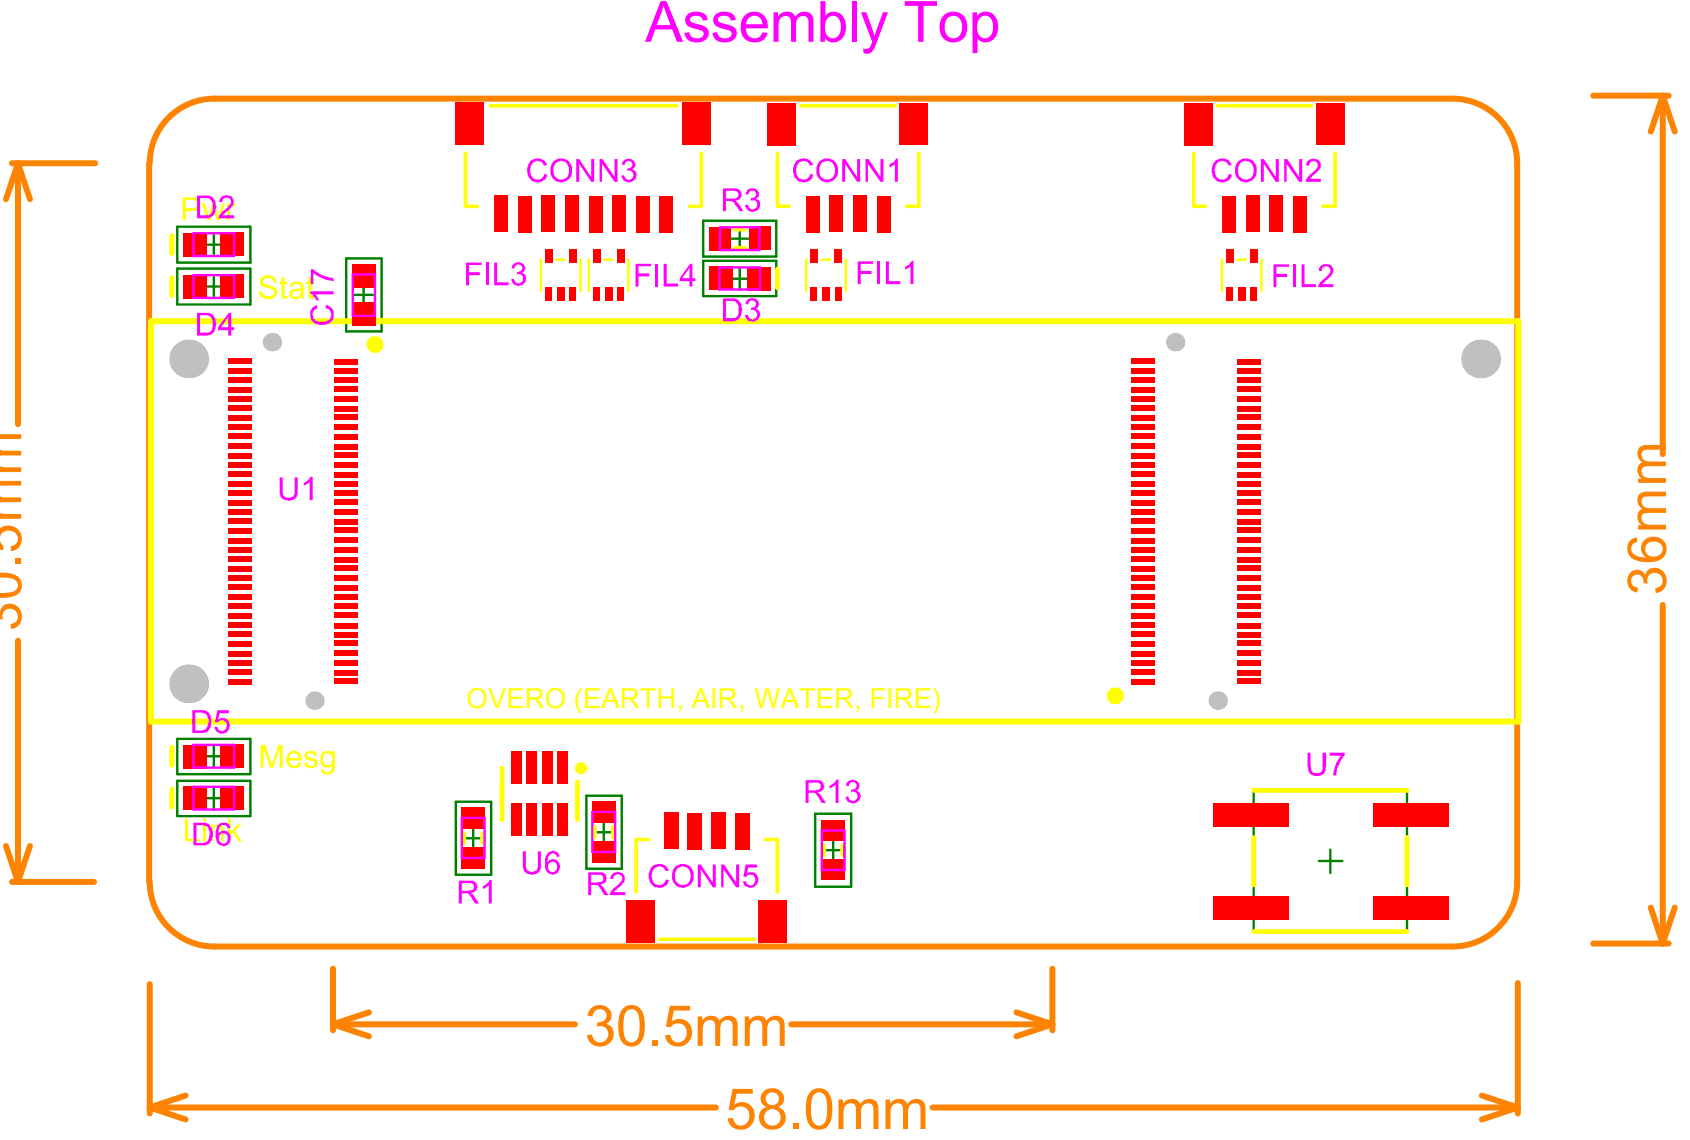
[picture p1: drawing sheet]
<svg xmlns="http://www.w3.org/2000/svg" width="60mm" height="40mm" viewBox="0 0 60 40" stroke-linecap="round" stroke-linejoin="round" font-family="sans-serif">
<defs><g id="words">
<text font-size="2" fill="#f0f" x="22.8" y="1.5">Assembly Top</text>
<g font-size="2" fill="#fd8300">
<text x="20.6" y="36.9">30.5mm</text>
<text x="25.6" y="39.8">58.0mm</text>
</g>
<g font-size="1.9" fill="#fd8300">
<text x=".7" y="22.3" transform="rotate(-90 .7 22.3)">30.5mm</text>
<text x="58.8" y="21" transform="rotate(-90 58.8 21)">36mm</text>
</g>
<text font-size="1" fill="#ff0" x="16.5" y="25">OVERO (EARTH, AIR, WATER, FIRE)</text>
</g></defs>
<g fill="none" stroke="#008000" stroke-width=".08">
<path d="M6.3 8h2.5v1.3h-2.5zM6.3 9.5h2.5v1.2h-2.5zM7.1 10.1h.8M7.1 8.6h.8M7.5 8.2v.8M7.5 9.7v.8M12.2 9.1h1.3v2.6h-1.3zM12.4 10.4h.8M12.8 10v.8M24.8 7.8h2.6v1.3h-2.6zM24.8 9.2h2.6v1.2h-2.6zM25.7 9.8h.8"/>
<path d="M25.7 8.4h.8M26.1 8v.8M26.1 9.4v.8M6.3 26.1h2.5v1.2h-2.5zM6.3 27.5h2.5v1.3h-2.5zM7.1 28.2h.8M7.1 26.7h.8M7.5 26.3v.8M7.5 27.8v.8M16.1 28.3h1.2v2.6h-1.2zM16.3 29.6h.8M16.7 29.2v.8"/>
<path d="M20.7 28.1h1.2v2.5h-1.2zM20.9 29.4h.8M21.3 29v.7M28.8 28.7h1.2v2.6h-1.2zM29 30h.8M29.4 29.6v.8M44.2 27.9h5.4v5h-5.4zM46.5 30.4h.9M46.9 30v.8"/>
</g>
<g fill="none" stroke="#fd8300" stroke-width=".21">
<path d="M.4 5.8h3M.6 5.8l-.4 1.2M.6 5.8v9.2M.6 5.8l.5 1.2M5.3 5.8v25.3M5.3 5.8a2.28 2.28 0 0 1 2.3-2.3h43.6a2.28 2.28 0 0 1 2.3 2.3v25.3a2.28 2.28 0 0 1-2.3 2.3h-43.6a2.28 2.28 0 0 1-2.3-2.3M56.2 3.4h2.7M58.7 3.4l.4 1.2M58.7 3.4v12.6M58.7 3.4l-.5 1.2M.2 29.8l.4 1.3M.4 31.1h2.9"/>
<path d="M.6 22.6v8.5M1.1 29.8l-.5 1.3M5.3 34.7v4.6M5.3 39.1l1.3 .4M5.3 39.1h20M6.6 38.6l-1.3 .5M11.7 34.2v2.1M11.7 36.1h8.6M11.7 36.1l1.3 .5M13 35.7l-1.3 .4M27.9 36.1h9.2M32.9 39.1h20.6"/>
<path d="M35.9 35.7l1.2 .4M37.1 34.2v2.1M37.1 36.1l-1.2 .5M52.3 38.6l1.2 .5M53.5 34.7v4.6M53.5 39.1l-1.2 .4M56.2 33.3h2.7M58.2 32l.5 1.3M58.7 21.3v12M59.1 32l-.4 1.3"/>
</g>
<path d="M16.4 5.4v1.9h.4M17.3 3.7h6.6M24.7 5.4v1.9h-.4M27.4 5.4v1.9h.4M28.3 3.7h3.3M32.4 5.4v1.9h-.4M42.1 5.4v1.9h.4M42.9 3.7h3.4M47.1 5.4v1.9h-.4M22.9 29.6h-.5v1.9M23.3 33.1h3.3M27 29.6h.4v1.9" fill="none" stroke="#ff0" stroke-width=".13"/>
<g fill="none" stroke="#ff0" stroke-width=".17">
<path d="M6.1 8.3v.6M6.1 9.8v.6M25.9 8.1h.4M25.9 8.8h.4M27.4 9.5v.7M6.1 26.4v.6M6.1 27.8v.7M16.4 29.4v.3M17 29.4v.3M17.7 27.1v1.8M20.4 27.6v1.3M21 29.2v.3"/>
<path d="M21.6 29.2v.3M29.1 29.8v.4M29.7 29.8v.4M44.2 29.6v1.6M44.2 32.9h5.4M44.2 27.9h5.4M49.6 29.6v1.6"/>
</g>
<path d="M19.1 9.2v1.1M19.6 9.2h.3M20.5 9.2v1.1M20.8 9.2v1.1M21.3 9.2h.3M22.2 9.2v1.1M28.4 9.2v1.1M29 9.2h.3M29.8 9.2v1.1M43.1 9.2v1.1M43.7 9.2h.3M44.5 9.2v1.1" fill="none" stroke="#ff0" stroke-width=".08"/>
<path d="M5.3 11.3h48.3v14.2h-48.3z" fill="none" stroke="#ff0" stroke-width=".21"/>
<g fill="#ff0">
<path d="M9.2 26.3h.2l.2 .7 .2-.7h.2v.8h-.1v-.7l-.3 .7h-.1l-.2-.7v.7h-.1z"/>
<path d="M10.8 26.6l.3-.1 .1 .2-.1-.1a.11 .11 0 0 0-.2-.1 .11 .11 0 0 0-.1 .2 .11 .11 0 0 0 .2 0l.2 .1v.2a.25 .25 0 0 1-.3 .1 .25 .25 0 0 1-.2-.2l.2 .1a.12 .12 0 0 0 .2 0 .12 .12 0 0 0 0-.2 .12 .12 0 0 0-.2 0l-.1-.1z"/>
<path d="M9.2 9.8l.4-.1 .2 .3-.4-.2a.14 .14 0 0 0-.1 .2 .14 .14 0 0 0 .2 .1l.3 .2-.2 .2h-.4l-.1-.2 .3 .1h.2a.15 .15 0 0 0 0-.2 .15 .15 0 0 0-.2 0l-.2-.2z"/>
<path d="M9.9 9.8l.1-.1v.2h.1v.1h-.1l.1 .6-.2-.1v-.5z"/>
<path d="M10.9 9.8l.1-.1v.2h.1l-.1 .1v.4l.1 .1a.13 .13 0 0 1-.2 0 .13 .13 0 0 1 0-.1v-.4h-.1z"/>
<path d="M6.5 28.9h.1v.7h.4v.1h-.5z"/>
<path d="M7.4 29.1l.1 .1 .1-.1h.3v.6h-.1v-.4a.14 .14 0 0 0-.2-.1 .14 .14 0 0 0-.1 .2v.3h-.1z"/>
<path d="M8.1 28.9v.4l.3-.2h.1l-.2 .2 .2 .4h-.1l-.2-.3h-.1v.3z"/>
<path d="M7.1 7.2h.1l.2 .4 .1-.4h.1l.1 .4 .1-.4h.1l-.1 .6h-.2l-.1-.5-.1 .5h-.1z"/>
<path d="M8 7.2h.1v.1l.1-.1h.1v.1a.13 .13 0 0 0-.2 0 .13 .13 0 0 0 0 .2v.3h-.1z"/>
<path d="M10.2 26.6l.3-.1 .1 .2v.1h-.4a.17 .17 0 0 0 .2 .2 .17 .17 0 0 0 .1-.1h.1a.3 .3 0 0 1-.4 .1 .3 .3 0 0 1 0-.4zM10.2 26.6v.1h.3l-.1-.1z"/>
<path d="M11.4 26.6l.2-.1 .1 .1 .1-.1v.6l-.1 .2a.26 .26 0 0 1-.4-.2l.2 .1 .2-.1v-.1l-.2 .1-.2-.1zM11.4 26.8a.2 .2 0 0 0 .4 0 .2 .2 0 0 0-.4 0z"/>
<path d="M10.2 10l.2-.1 .3 .1v.5h-.5v-.2l.2-.1a.15 .15 0 0 0 .1 0 .15 .15 0 0 0 .1-.2h-.2l-.1 .1h-.1zM10.3 10.3a.14 .14 0 0 0 .2 .2 .16 .16 0 0 0 .1-.3z"/>
<path d="M7.2 28.9h.1v.1h-.1zM7.2 29.1h.1v.6h-.1z"/>
<path d="M6.4 7h.5l.2 .2-.1 .2h-.4v.4h-.2zM6.6 7v.3h.3a.16 .16 0 0 0 0-.2 .16 .16 0 0 0-.1-.1z"/>
</g>
<g fill="none" stroke="#ff0" stroke-width=".42">
<circle cx="13.2" cy="12.2" r=".08"/>
<circle cx="39.3" cy="24.5" r=".08"/>
</g>
<circle cx="20.5" cy="27.1" r=".11" fill="none" stroke="#ff0" stroke-width=".21"/>
<g fill="#c0c0c0">
<circle cx="9.6" cy="12.1" r=".33"/>
<circle cx="41.5" cy="12.1" r=".33"/>
<circle cx="6.7" cy="24.1" r=".69"/>
<circle cx="11.1" cy="24.7" r=".33"/>
<circle cx="6.7" cy="12.7" r=".69"/>
<circle cx="43" cy="24.7" r=".33"/>
<circle cx="52.2" cy="12.7" r=".69"/>
</g>
<g fill="#f00">
<path d="M6.5 9.7h.8v.8h-.8z" fill-rule="evenodd"/>
<path d="M6.5 8.2h.8v.9h-.8z" fill-rule="evenodd"/>
<path d="M8.1 23.6h.8v.2h-.8z" fill-rule="evenodd"/>
<path d="M8.1 23.3h.8v.2h-.8z" fill-rule="evenodd"/>
<path d="M8.1 23h.8v.2h-.8z" fill-rule="evenodd"/>
<path d="M8.1 24h.8v.1h-.8z" fill-rule="evenodd"/>
<path d="M8.1 22.3h.8v.2h-.8z" fill-rule="evenodd"/>
<path d="M8.1 22h.8v.1h-.8z" fill-rule="evenodd"/>
<path d="M8.1 21.6h.8v.2h-.8z" fill-rule="evenodd"/>
<path d="M8.1 21.3h.8v.2h-.8z" fill-rule="evenodd"/>
<path d="M8.1 20.6h.8v.2h-.8z" fill-rule="evenodd"/>
<path d="M8.1 20.3h.8v.2h-.8z" fill-rule="evenodd"/>
<path d="M8.1 20h.8v.2h-.8z" fill-rule="evenodd"/>
<path d="M8.1 19.6h.8v.2h-.8z" fill-rule="evenodd"/>
<path d="M8.1 19h.8v.2h-.8z" fill-rule="evenodd"/>
<path d="M8.1 18.6h.8v.2h-.8z" fill-rule="evenodd"/>
<path d="M8.1 18.3h.8v.2h-.8z" fill-rule="evenodd"/>
<path d="M8.1 18h.8v.2h-.8z" fill-rule="evenodd"/>
<path d="M8.1 17.3h.8v.2h-.8z" fill-rule="evenodd"/>
<path d="M8.1 17h.8v.2h-.8z" fill-rule="evenodd"/>
<path d="M8.1 16.6h.8v.2h-.8z" fill-rule="evenodd"/>
<path d="M8.1 16.3h.8v.2h-.8z" fill-rule="evenodd"/>
<path d="M8.1 15.6h.8v.2h-.8z" fill-rule="evenodd"/>
<path d="M8.1 15.3h.8v.2h-.8z" fill-rule="evenodd"/>
<path d="M8.1 15h.8v.2h-.8z" fill-rule="evenodd"/>
<path d="M8.1 14.6h.8v.2h-.8z" fill-rule="evenodd"/>
<path d="M8.1 14h.8v.2h-.8z" fill-rule="evenodd"/>
<path d="M8.1 13.7h.8v.1h-.8z" fill-rule="evenodd"/>
<path d="M8.1 13.3h.8v.2h-.8z" fill-rule="evenodd"/>
<path d="M8.1 13h.8v.2h-.8z" fill-rule="evenodd"/>
<path d="M11.8 23.9h.8v.2h-.8z" fill-rule="evenodd"/>
<path d="M11.8 23.6h.8v.2h-.8z" fill-rule="evenodd"/>
<path d="M11.8 23.3h.8v.2h-.8z" fill-rule="evenodd"/>
<path d="M11.8 22.9h.8v.2h-.8z" fill-rule="evenodd"/>
<path d="M11.8 22.3h.8v.2h-.8z" fill-rule="evenodd"/>
<path d="M11.8 22h.8v.2h-.8z" fill-rule="evenodd"/>
<path d="M11.8 21.6h.8v.2h-.8z" fill-rule="evenodd"/>
<path d="M11.8 21.3h.8v.2h-.8z" fill-rule="evenodd"/>
<path d="M11.8 20.6h.8v.2h-.8z" fill-rule="evenodd"/>
<path d="M11.8 20.3h.8v.2h-.8z" fill-rule="evenodd"/>
<path d="M11.8 19.9h.8v.2h-.8z" fill-rule="evenodd"/>
<path d="M11.8 19.6h.8v.2h-.8z" fill-rule="evenodd"/>
<path d="M11.8 19h.8v.1h-.8z" fill-rule="evenodd"/>
<path d="M11.8 18.6h.8v.2h-.8z" fill-rule="evenodd"/>
<path d="M11.8 18.3h.8v.2h-.8z" fill-rule="evenodd"/>
<path d="M11.8 18h.8v.2h-.8z" fill-rule="evenodd"/>
<path d="M11.8 17.3h.8v.2h-.8z" fill-rule="evenodd"/>
<path d="M11.8 17h.8v.2h-.8z" fill-rule="evenodd"/>
<path d="M11.8 16.7h.8v.1h-.8z" fill-rule="evenodd"/>
<path d="M11.8 16.3h.8v.2h-.8z" fill-rule="evenodd"/>
<path d="M11.8 15.7h.8v.2h-.8z" fill-rule="evenodd"/>
<path d="M11.8 15.3h.8v.2h-.8z" fill-rule="evenodd"/>
<path d="M11.8 15h.8v.2h-.8z" fill-rule="evenodd"/>
<path d="M11.8 14.6h.8v.2h-.8z" fill-rule="evenodd"/>
<path d="M11.8 14h.8v.2h-.8z" fill-rule="evenodd"/>
<path d="M11.8 13.6h.8v.2h-.8z" fill-rule="evenodd"/>
<path d="M11.8 13.3h.8v.2h-.8z" fill-rule="evenodd"/>
<path d="M11.8 13h.8v.2h-.8z" fill-rule="evenodd"/>
<path d="M18.6 26.5h.4v1.2h-.4z" fill-rule="evenodd"/>
<path d="M19.1 26.5h.4v1.2h-.4z" fill-rule="evenodd"/>
<path d="M19.2 10.1h.3v.5h-.3z" fill-rule="evenodd"/>
<path d="M20.9 10.1h.3v.5h-.3z" fill-rule="evenodd"/>
<path d="M20.1 10.1h.2v.5h-.2z" fill-rule="evenodd"/>
<path d="M21.8 10.1h.2v.5h-.2z" fill-rule="evenodd"/>
<path d="M25 9.4h.9v.8h-.9z" fill-rule="evenodd"/>
<path d="M25 8h.8v.8h-.8z" fill-rule="evenodd"/>
<path d="M28.6 10.1h.2v.5h-.2z" fill-rule="evenodd"/>
<path d="M29 10.1h.3v.5h-.3z" fill-rule="evenodd"/>
<path d="M29.5 10.1h.2v.5h-.2z" fill-rule="evenodd"/>
<path d="M43.7 23.9h.8v.2h-.8z" fill-rule="evenodd"/>
<path d="M43.7 23.6h.8v.2h-.8z" fill-rule="evenodd"/>
<path d="M43.7 23.3h.8v.2h-.8z" fill-rule="evenodd"/>
<path d="M43.7 22.9h.8v.2h-.8z" fill-rule="evenodd"/>
<path d="M43.7 22.3h.8v.2h-.8z" fill-rule="evenodd"/>
<path d="M43.7 22h.8v.2h-.8z" fill-rule="evenodd"/>
<path d="M43.7 21.6h.8v.2h-.8z" fill-rule="evenodd"/>
<path d="M43.7 21.3h.8v.2h-.8z" fill-rule="evenodd"/>
<path d="M43.7 20.6h.8v.2h-.8z" fill-rule="evenodd"/>
<path d="M43.7 20.3h.8v.2h-.8z" fill-rule="evenodd"/>
<path d="M43.7 19.9h.8v.2h-.8z" fill-rule="evenodd"/>
<path d="M43.7 19.6h.8v.2h-.8z" fill-rule="evenodd"/>
<path d="M43.7 19h.8v.1h-.8z" fill-rule="evenodd"/>
<path d="M43.7 18.6h.8v.2h-.8z" fill-rule="evenodd"/>
<path d="M43.7 18.3h.8v.2h-.8z" fill-rule="evenodd"/>
<path d="M43.7 18h.8v.2h-.8z" fill-rule="evenodd"/>
<path d="M43.7 17.3h.8v.2h-.8z" fill-rule="evenodd"/>
<path d="M43.7 17h.8v.2h-.8z" fill-rule="evenodd"/>
<path d="M43.7 16.7h.8v.1h-.8z" fill-rule="evenodd"/>
<path d="M43.7 16.3h.8v.2h-.8z" fill-rule="evenodd"/>
<path d="M43.7 15.7h.8v.2h-.8z" fill-rule="evenodd"/>
<path d="M43.7 15.3h.8v.2h-.8z" fill-rule="evenodd"/>
<path d="M43.7 15h.8v.2h-.8z" fill-rule="evenodd"/>
<path d="M43.7 14.6h.8v.2h-.8z" fill-rule="evenodd"/>
<path d="M43.7 14h.8v.2h-.8z" fill-rule="evenodd"/>
<path d="M43.7 13.6h.8v.2h-.8z" fill-rule="evenodd"/>
<path d="M43.7 13.3h.8v.2h-.8z" fill-rule="evenodd"/>
<path d="M43.7 13h.8v.2h-.8z" fill-rule="evenodd"/>
<path d="M43.7 10.1h.2v.5h-.2z" fill-rule="evenodd"/>
<path d="M44.1 10.1h.3v.5h-.3z" fill-rule="evenodd"/>
<path d="M6.5 27.8h.8v.8h-.8z" fill-rule="evenodd"/>
<path d="M6.5 26.3h.8v.8h-.8z" fill-rule="evenodd"/>
<path d="M8.1 22.6h.8v.2h-.8z" fill-rule="evenodd"/>
<path d="M8.1 21h.8v.1h-.8z" fill-rule="evenodd"/>
<path d="M8.1 19.3h.8v.2h-.8z" fill-rule="evenodd"/>
<path d="M8.1 17.6h.8v.2h-.8z" fill-rule="evenodd"/>
<path d="M8.1 16h.8v.2h-.8z" fill-rule="evenodd"/>
<path d="M8.1 14.3h.8v.2h-.8z" fill-rule="evenodd"/>
<path d="M8.1 12.6h.8v.2h-.8z" fill-rule="evenodd"/>
<path d="M11.8 22.6h.8v.2h-.8z" fill-rule="evenodd"/>
<path d="M11.8 21h.8v.2h-.8z" fill-rule="evenodd"/>
<path d="M11.8 19.3h.8v.2h-.8z" fill-rule="evenodd"/>
<path d="M11.8 12.7h.8v.2h-.8z" fill-rule="evenodd"/>
<path d="M11.8 17.6h.8v.2h-.8z" fill-rule="evenodd"/>
<path d="M11.8 16h.8v.1h-.8z" fill-rule="evenodd"/>
<path d="M11.8 14.3h.8v.2h-.8z" fill-rule="evenodd"/>
<path d="M18.6 28.3h.4v1.2h-.4z" fill-rule="evenodd"/>
<path d="M19.1 28.3h.4v1.2h-.4z" fill-rule="evenodd"/>
<path d="M19.1 6.9h.5v1.3h-.5z" fill-rule="evenodd"/>
<path d="M18.3 6.9h.5v1.3h-.5z" fill-rule="evenodd"/>
<path d="M19.2 8.8h.3v.5h-.3z" fill-rule="evenodd"/>
<path d="M20.8 6.9h.5v1.3h-.5z" fill-rule="evenodd"/>
<path d="M19.9 6.9h.5v1.3h-.5z" fill-rule="evenodd"/>
<path d="M20.9 8.8h.3v.5h-.3z" fill-rule="evenodd"/>
<path d="M20.1 8.8h.2v.5h-.2z" fill-rule="evenodd"/>
<path d="M21.6 6.9h.5v1.3h-.5z" fill-rule="evenodd"/>
<path d="M22.4 6.9h.5v1.3h-.5z" fill-rule="evenodd"/>
<path d="M21.8 8.8h.2v.5h-.2z" fill-rule="evenodd"/>
<path d="M23.4 28.7h.5v1.3h-.5z" fill-rule="evenodd"/>
<path d="M23.3 6.9h.5v1.3h-.5z" fill-rule="evenodd"/>
<path d="M25.1 28.7h.5v1.3h-.5z" fill-rule="evenodd"/>
<path d="M28.4 6.9h.5v1.3h-.5z" fill-rule="evenodd"/>
<path d="M29.4 8.8h.3v.5h-.3z" fill-rule="evenodd"/>
<path d="M28.6 8.8h.2v.5h-.2z" fill-rule="evenodd"/>
<path d="M30.9 6.9h.5v1.3h-.5z" fill-rule="evenodd"/>
<path d="M30.1 6.9h.5v1.3h-.5z" fill-rule="evenodd"/>
<path d="M43.7 22.6h.8v.2h-.8z" fill-rule="evenodd"/>
<path d="M43.7 21h.8v.2h-.8z" fill-rule="evenodd"/>
<path d="M43.7 19.3h.8v.2h-.8z" fill-rule="evenodd"/>
<path d="M43.7 12.7h.8v.2h-.8z" fill-rule="evenodd"/>
<path d="M43.7 17.6h.8v.2h-.8z" fill-rule="evenodd"/>
<path d="M43.7 16h.8v.1h-.8z" fill-rule="evenodd"/>
<path d="M43.7 14.3h.8v.2h-.8z" fill-rule="evenodd"/>
<path d="M44.1 8.8h.3v.5h-.3z" fill-rule="evenodd"/>
<path d="M44 6.9h.4v1.3h-.4z" fill-rule="evenodd"/>
<path d="M45.6 6.9h.5v1.3h-.5z" fill-rule="evenodd"/>
<path d="M26.8 31.8h.9v1.5h-.9z" fill-rule="evenodd"/>
<path d="M31.7 3.6h1v1.5h-1z" fill-rule="evenodd"/>
<path d="M41.8 3.6h1v1.5h-1z" fill-rule="evenodd"/>
<path d="M7.8 9.7h.8v.8h-.8z" fill-rule="evenodd"/>
<path d="M7.8 8.2h.8v.8h-.8z" fill-rule="evenodd"/>
<path d="M16.3 29.9h.8v.7h-.8z" fill-rule="evenodd"/>
<path d="M16.3 28.5h.8v.7h-.8z" fill-rule="evenodd"/>
<path d="M18 26.5h.4v1.2h-.4z" fill-rule="evenodd"/>
<path d="M20.9 29.7h.8v.7h-.8z" fill-rule="evenodd"/>
<path d="M20.9 28.3h.8v.7h-.8z" fill-rule="evenodd"/>
<path d="M19.7 26.5h.3v1.2h-.3z" fill-rule="evenodd"/>
<path d="M21.3 10.1h.3v.5h-.3z" fill-rule="evenodd"/>
<path d="M19.7 10.1h.2v.5h-.2z" fill-rule="evenodd"/>
<path d="M29 30.3h.8v.7h-.8z" fill-rule="evenodd"/>
<path d="M26.3 9.4h.9v.9h-.9z" fill-rule="evenodd"/>
<path d="M26.4 8h.8v.8h-.8z" fill-rule="evenodd"/>
<path d="M42.8 31.6h2.7v.9h-2.7z" fill-rule="evenodd"/>
<path d="M42.8 28.3h2.7v.8h-2.7z" fill-rule="evenodd"/>
<path d="M39.9 23.6h.9v.2h-.9z" fill-rule="evenodd"/>
<path d="M39.9 23.3h.9v.2h-.9z" fill-rule="evenodd"/>
<path d="M39.9 23h.9v.2h-.9z" fill-rule="evenodd"/>
<path d="M39.9 24h.9v.1h-.9z" fill-rule="evenodd"/>
<path d="M39.9 22.3h.9v.2h-.9z" fill-rule="evenodd"/>
<path d="M39.9 22h.9v.1h-.9z" fill-rule="evenodd"/>
<path d="M39.9 21.6h.9v.2h-.9z" fill-rule="evenodd"/>
<path d="M39.9 21.3h.9v.2h-.9z" fill-rule="evenodd"/>
<path d="M39.9 20.6h.9v.2h-.9z" fill-rule="evenodd"/>
<path d="M39.9 20.3h.9v.2h-.9z" fill-rule="evenodd"/>
<path d="M39.9 20h.9v.2h-.9z" fill-rule="evenodd"/>
<path d="M39.9 19.6h.9v.2h-.9z" fill-rule="evenodd"/>
<path d="M39.9 19h.9v.2h-.9z" fill-rule="evenodd"/>
<path d="M39.9 18.6h.9v.2h-.9z" fill-rule="evenodd"/>
<path d="M39.9 18.3h.9v.2h-.9z" fill-rule="evenodd"/>
<path d="M39.9 18h.9v.2h-.9z" fill-rule="evenodd"/>
<path d="M39.9 17.3h.9v.2h-.9z" fill-rule="evenodd"/>
<path d="M39.9 17h.9v.2h-.9z" fill-rule="evenodd"/>
<path d="M39.9 16.6h.9v.2h-.9z" fill-rule="evenodd"/>
<path d="M39.9 16.3h.9v.2h-.9z" fill-rule="evenodd"/>
<path d="M39.9 15.6h.9v.2h-.9z" fill-rule="evenodd"/>
<path d="M39.9 15.3h.9v.2h-.9z" fill-rule="evenodd"/>
<path d="M39.9 15h.9v.2h-.9z" fill-rule="evenodd"/>
<path d="M39.9 14.6h.9v.2h-.9z" fill-rule="evenodd"/>
<path d="M39.9 14h.9v.2h-.9z" fill-rule="evenodd"/>
<path d="M39.9 13.7h.9v.1h-.9z" fill-rule="evenodd"/>
<path d="M39.9 13.3h.9v.2h-.9z" fill-rule="evenodd"/>
<path d="M39.9 13h.9v.2h-.9z" fill-rule="evenodd"/>
<path d="M43.3 10.1h.2v.5h-.2z" fill-rule="evenodd"/>
<path d="M48.4 31.6h2.7v.9h-2.7z" fill-rule="evenodd"/>
<path d="M48.4 28.3h2.7v.8h-2.7z" fill-rule="evenodd"/>
<path d="M7.8 27.7h.8v.9h-.8z" fill-rule="evenodd"/>
<path d="M7.8 26.3h.8v.8h-.8z" fill-rule="evenodd"/>
<path d="M18 28.3h.4v1.2h-.4z" fill-rule="evenodd"/>
<path d="M17.4 6.9h.5v1.3h-.5z" fill-rule="evenodd"/>
<path d="M12.4 10.7h.8v.8h-.8z" fill-rule="evenodd"/>
<path d="M12.4 9.3h.8v.9h-.8z" fill-rule="evenodd"/>
<path d="M24.3 28.7h.5v1.3h-.5z" fill-rule="evenodd"/>
<path d="M19.7 28.3h.3v1.2h-.3z" fill-rule="evenodd"/>
<path d="M29 28.9h.8v.8h-.8z" fill-rule="evenodd"/>
<path d="M25.9 28.7h.5v1.3h-.5z" fill-rule="evenodd"/>
<path d="M29.3 6.9h.5v1.3h-.5z" fill-rule="evenodd"/>
<path d="M39.9 22.6h.9v.2h-.9z" fill-rule="evenodd"/>
<path d="M39.9 21h.9v.1h-.9z" fill-rule="evenodd"/>
<path d="M39.9 19.3h.9v.2h-.9z" fill-rule="evenodd"/>
<path d="M39.9 17.6h.9v.2h-.9z" fill-rule="evenodd"/>
<path d="M39.9 16h.9v.2h-.9z" fill-rule="evenodd"/>
<path d="M39.9 14.3h.9v.2h-.9z" fill-rule="evenodd"/>
<path d="M39.9 12.6h.9v.2h-.9z" fill-rule="evenodd"/>
<path d="M43.3 8.8h.2v.5h-.2z" fill-rule="evenodd"/>
<path d="M44.8 6.9h.5v1.3h-.5z" fill-rule="evenodd"/>
<path d="M43.1 6.9h.5v1.3h-.5z" fill-rule="evenodd"/>
<path d="M16.1 3.6h1v1.5h-1z" fill-rule="evenodd"/>
<path d="M22.1 31.7h1v1.5h-1z" fill-rule="evenodd"/>
<path d="M24.1 3.6h1v1.5h-1z" fill-rule="evenodd"/>
<path d="M27.1 3.6h1v1.5h-1z" fill-rule="evenodd"/>
<path d="M46.4 3.6h1v1.5h-1z" fill-rule="evenodd"/>
</g>
<path d="M6.8 8.2h1.5v.8h-1.5zM6.8 9.7h1.5v.8h-1.5zM12.4 9.7h.8v1.4h-.8zM25.4 9.4h1.4v.8h-1.4zM25.4 8h1.4v.8h-1.4zM6.8 26.3h1.5v.8h-1.5zM6.8 27.8h1.5v.8h-1.5zM16.3 28.9h.8v1.4h-.8zM20.9 28.6h.8v1.5h-.8zM29 29.3h.8v1.4h-.8z" fill="none" stroke="#f0f" stroke-width=".08"/>
<g fill="#f0f">
<path d="M9.9 16.8h.1v.5a.21 .21 0 0 0 .2 .3 .21 .21 0 0 0 .2-.3v-.5h.1v.7l-.2 .1h-.3l-.1-.2z"/>
<path d="M10.7 17l.3-.2v.8h-.1v-.6l-.2 .1z"/>
<path d="M7.7 25.1h.4v.1h-.3l-.1 .2h.3l.1 .2-.2 .3-.3-.1v-.2l.2 .2 .2-.1a.19 .19 0 0 0-.1-.3 .19 .19 0 0 0-.2 .1h-.1z"/>
<path d="M46.1 26.6h.1l.1 .6 .2 .1a.18 .18 0 0 0 .1-.1 .18 .18 0 0 0 .1-.2v-.4h.1l-.1 .7-.2 .1-.2-.1-.2-.2z"/>
<path d="M46.9 26.6h.5l-.3 .8h-.1v-.2l.3-.5h-.4z"/>
<path d="M7.8 7l.2-.1 .2 .1v.2l-.3 .4h.4v.1h-.6l.4-.4a.16 .16 0 0 0 0-.3 .16 .16 0 0 0-.3 .1h-.1z"/>
<path d="M11 10.9l.2-.1v.1l-.2 .1 .1 .3 .4 .1 .2-.2a.21 .21 0 0 0-.2-.3v-.2l.3 .3-.1 .3-.2 .2-.4-.1-.2-.2z"/>
<path d="M10.9 10.3h.9v.1h-.7l.1 .2z"/>
<path d="M11 9.5l.8 .3v.1h-.3l-.4-.3v.4h-.1z"/>
<path d="M17 31.3l.3-.3v.9h-.1v-.7l-.2 .2z"/>
<path d="M16.4 9.3h.6h-.5v.3h.4v.1h-.4v.4h-.1z"/>
<path d="M17.1 9.3h.1v.8h-.1z"/>
<path d="M17.4 9.3h.1v.7h.4v.1h-.5z"/>
<path d="M18.1 9.4l.2-.2 .2 .2-.1 .2 .2 .1-.1 .3-.2 .1-.3-.2h.2a.16 .16 0 0 0 .2 .1 .16 .16 0 0 0 0-.2 .16 .16 0 0 0-.2-.1l.1-.1a.14 .14 0 0 0 .1-.1 .14 .14 0 0 0-.1-.2 .14 .14 0 0 0-.1 .2h-.2z"/>
<path d="M21.6 30.8h.2h.2v.4l-.3 .3h.4v.1h-.6l.4-.5a.16 .16 0 0 0 0-.2 .16 .16 0 0 0-.3 .1h-.1z"/>
<path d="M22.4 9.3h.6v.1h-.5v.2h.4v.1h-.4v.4h-.1z"/>
<path d="M23.1 9.3h.1v.8h-.1z"/>
<path d="M23.4 9.3h.1v.7h.4v.1h-.5z"/>
<path d="M29.3 27.7l.3-.2v.8h-.1v-.6l-.2 .1z"/>
<path d="M29.9 27.6l.2-.1 .2 .1v.2a.13 .13 0 0 0-.1 .1 .13 .13 0 0 0 .1 .1v.2l-.2 .1a.16 .16 0 0 1-.2 0 .16 .16 0 0 1 0-.2l.2 .2 .1-.2a.15 .15 0 0 0 0-.1 .15 .15 0 0 0-.2-.1 .14 .14 0 0 0 .2-.2 .14 .14 0 0 0-.1-.1 .14 .14 0 0 0-.2 .1h-.1z"/>
<path d="M28.1 5.7l.3-.1 .3 .2h-.1l-.1-.1h-.2l-.2 .1v.3a.26 .26 0 0 0 .2 .2 .26 .26 0 0 0 .3-.2l.1 .1-.1 .2h-.2h-.3l-.1-.3z"/>
<path d="M29.7 5.6h.1l.4 .6v-.6h.1v.8h-.1l-.4-.6v.6h-.1z"/>
<path d="M30.5 5.6h.1l.5 .6v-.6h.1v.8h-.1l-.5-.6v.6h-.1z"/>
<path d="M31.4 5.8l.3-.2v.8h-.1v-.6l-.2 .1z"/>
<path d="M18.4 30h.2v.5a.21 .21 0 0 0 .2 .3 .21 .21 0 0 0 .2-.3v-.5h.1v.7l-.2 .1h-.3l-.2-.2z"/>
<path d="M26.3 6.7l.3-.1 .2 .2-.1 .2 .1 .1v.2l-.2 .2-.2-.1-.1-.1 .1-.1 .1 .2 .2-.1v-.2h-.2v-.1a.14 .14 0 0 0 .2-.1 .14 .14 0 0 0-.2-.2 .14 .14 0 0 0-.1 .2h-.1z"/>
<path d="M23 30.6l.3-.1 .3 .2h-.1l-.1-.1h-.2l-.2 .1v.2a.26 .26 0 0 0 .2 .3 .26 .26 0 0 0 .3-.2l.1 .1-.2 .2h-.4l-.1-.3z"/>
<path d="M24.6 30.5h.1l.4 .6v-.6h.2v.8h-.2l-.4-.6v.6h-.1z"/>
<path d="M25.4 30.5h.1l.5 .6v-.6h.1v.8h-.1l-.5-.6v.6h-.1z"/>
<path d="M26.3 30.5h.4v.1h-.3l-.1 .2h.3l.2 .2-.1 .2-.1 .1h-.3l-.1-.2 .1 .1a.17 .17 0 0 0 .3-.1 .17 .17 0 0 0 0-.2 .17 .17 0 0 0-.3 0h-.1z"/>
<path d="M26.3 10.6l.3-.1 .2 .2-.1 .2 .1 .1-.1 .3h-.3l-.1-.1 .1-.1a.16 .16 0 0 0 .2 .2 .16 .16 0 0 0 .1-.3 .16 .16 0 0 0-.2 0v-.1a.14 .14 0 0 0 .2-.1 .14 .14 0 0 0-.2-.2 .14 .14 0 0 0-.1 .1h-.1z"/>
<path d="M18.7 5.7l.3-.1 .3 .2h-.1l-.1-.1h-.2l-.2 .1v.3a.26 .26 0 0 0 .2 .2 .26 .26 0 0 0 .3-.2l.1 .1-.1 .2h-.2h-.3l-.1-.3z"/>
<path d="M20.3 5.6h.1l.5 .6v-.6h.1v.8h-.1l-.5-.6v.6h-.1z"/>
<path d="M21.2 5.6h.1l.4 .6v-.6h.1v.8h-.1l-.5-.6v.6z"/>
<path d="M22 5.7l.2-.1 .2 .2-.1 .2 .1 .1v.2l-.3 .1-.2-.1 .1-.1a.16 .16 0 0 0 .2 .1 .16 .16 0 0 0 .1-.2 .16 .16 0 0 0-.2-.1v-.1a.14 .14 0 0 0 .2-.1 .14 .14 0 0 0-.1-.1 .14 .14 0 0 0-.2 .1h-.1z"/>
<path d="M44.9 9.3h.6v.1h-.5v.3h.4v.1h-.4v.3h-.1z"/>
<path d="M45.6 9.3h.1v.8h-.1z"/>
<path d="M45.9 9.3h.1v.7h.4v.1h-.5z"/>
<path d="M46.6 9.4l.2-.1 .2 .1v.3l-.4 .3h.4v.1h-.5v-.1l.3-.2a.22 .22 0 0 0 .1-.4h-.2l-.2 .2z"/>
<path d="M30.3 9.2h.5v.1h-.4v.3h.3v.1h-.3v.3h-.1z"/>
<path d="M31 9.2h.1v.8h-.1z"/>
<path d="M31.3 9.2h.1v.7h.4v.1h-.5z"/>
<path d="M31.9 9.4l.3-.2v.8h-.1v-.6l-.2 .1z"/>
<path d="M42.9 5.7l.3-.1 .2 .2h-.1l-.1-.1h-.2l-.1 .1v.3a.26 .26 0 0 0 .2 .2 .26 .26 0 0 0 .3-.2l.1 .1-.2 .2h-.1h-.3l-.2-.3z"/>
<path d="M44.5 5.6h.1l.4 .6v-.6h.1v.8h-.1l-.4-.6v.6h-.1z"/>
<path d="M45.3 5.6h.1l.4 .6v-.6h.1v.8h-.1l-.4-.6v.6h-.1z"/>
<path d="M46.1 5.7l.2-.1 .3 .1v.2l-.4 .4h.4v.1h-.5v-.1l.4-.4a.15 .15 0 0 0-.1-.2 .15 .15 0 0 0-.2 .1h-.1z"/>
<path d="M6.8 25.1h.4l.2 .1 .1 .4-.2 .2-.5 .1zM6.9 25.1v.7h.3l.2-.3-.1-.3z"/>
<path d="M6.8 29h.5l.1 .1 .1 .4-.1 .3h-.6zM6.9 29.1v.6h.4l.1-.2v-.3z"/>
<path d="M7.7 29.1l.1-.1a.22 .22 0 0 1 .3 .2h-.1a.18 .18 0 0 0-.2-.1 .18 .18 0 0 0-.1 .3l.2-.1 .2 .1v.3l-.1 .1h-.2l-.2-.1zM7.7 29.6a.2 .2 0 0 0 .4 0 .2 .2 0 0 0-.4 0z"/>
<path d="M7 6.9h.4l.1 .1 .1 .3-.1 .3-.5 .1zM7.1 7v.6h.3l.1-.2v-.3z"/>
<path d="M16.2 31.1h.5l.1 .1v.2l-.2 .1 .3 .4h-.1l-.3-.4h-.2v.4h-.1zM16.3 31.2v.2h.3a.13 .13 0 0 0 .1-.1 .13 .13 0 0 0-.2-.1z"/>
<path d="M20.8 30.8h.5l.1 .1v.2l-.2 .1 .3 .4h-.2l-.2-.4h-.2v.4h-.1zM20.9 30.9v.2h.3a.13 .13 0 0 0 .1-.1 .13 .13 0 0 0-.2-.1z"/>
<path d="M24.3 9.3h.1v.5h.1v.1h-.1v.2h-.1v-.2h-.3zM24.3 9.5l-.2 .3h.2z"/>
<path d="M28.4 27.5h.5l.2 .1v.2l-.3 .2 .3 .3h-.1l-.3-.3h-.2v.3h-.1zM28.5 27.6v.3h.3a.13 .13 0 0 0 .1-.2 .13 .13 0 0 0-.1-.1z"/>
<path d="M28.8 6a.4 .4 0 0 1 .8 0 .4 .4 0 0 1-.8 0zM29 5.8l-.1 .4 .2 .1h.3l.1-.2-.1-.3-.2-.1z"/>
<path d="M7 11h.4l.1 .1 .1 .3-.1 .4h-.5zM7.1 11.1v.6h.3l.1-.1v-.4z"/>
<path d="M8.1 11h.1v.5h.1v.1h-.1v.2h-.1v-.2h-.4zM8.1 11.2l-.3 .3h.3z"/>
<path d="M19.3 30.1l.2-.1 .2 .1v.1h-.1a.18 .18 0 0 0-.2 0 .18 .18 0 0 0-.1 .2l.2-.1 .2 .1 .1 .1-.1 .3-.2 .1-.2-.2-.1-.4zM19.3 30.6a.2 .2 0 0 0 .4 0 .2 .2 0 0 0-.4 0z"/>
<path d="M25.5 6.6h.5l.1 .2v.2l-.2 .1 .3 .3h-.1l-.3-.3h-.2v.3h-.1zM25.6 6.7v.3h.4a.13 .13 0 0 0 0-.2 .13 .13 0 0 0-.1-.1z"/>
<path d="M23.7 30.9a.4 .4 0 0 1 .8 0 .4 .4 0 0 1-.8 0zM23.9 30.6v.5l.1 .1h.3l.1-.2-.1-.3-.2-.1z"/>
<path d="M25.5 10.5h.4l.2 .1 .1 .3-.1 .3-.6 .1zM25.6 10.6v.6h.4l.1-.1-.1-.4z"/>
<path d="M19.4 6a.4 .4 0 0 1 .8 0 .4 .4 0 0 1-.8 0zM19.6 5.8v.4l.1 .1h.3l.1-.2-.1-.3-.2-.1z"/>
<path d="M43.6 6a.4 .4 0 0 1 .8 0 .4 .4 0 0 1-.8 0zM43.7 5.8v.4l.2 .1h.2l.1-.2v-.3l-.2-.1z"/>
</g>
<use href="#words"/>
</svg>
